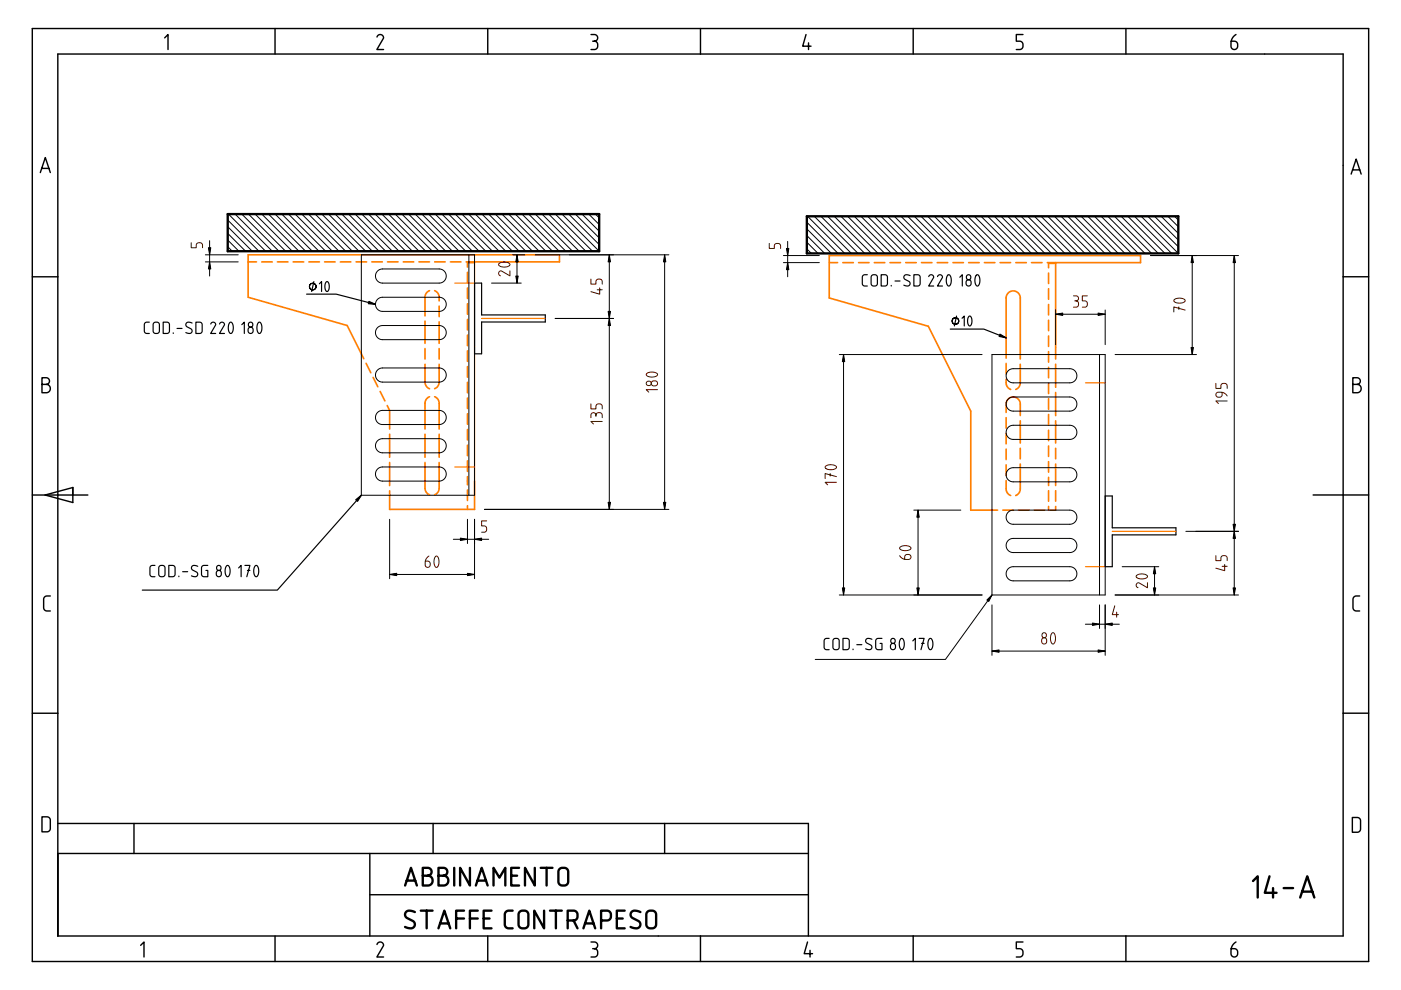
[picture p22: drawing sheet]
<svg xmlns="http://www.w3.org/2000/svg" width="297mm" height="210mm" viewBox="0 0 297 210" stroke-linecap="round" stroke-linejoin="round" font-family="sans-serif">
<g fill="none" stroke="#ff7f00" stroke-width=".35">
<path d="M52.6 55.5h1.8M55.5 55.5h2.2M58.8 55.5h2.2M62.2 55.5h2.2M65.5 55.5h2.2M68.8 55.5h2.3M72.2 55.5h2.2M75.5 55.5h2.2M78.8 55.5h2.3M82.2 55.5h2.2M85.5 55.5h2.2M88.8 55.5h2.3"/>
<path d="M92.2 55.5h2.2M95.5 55.5h2.2M98.8 55.5h19.8v-1.5h-66v9l21 6 3.5 7M99.1 57.7v2.3M100.6 55.7h-1.5v.9M175.8 55.7h1.8M178.7 55.7h2.2M182 55.7h2.3M185.4 55.7h2.2M188.7 55.7h2.2M192 55.7h2.3M195.4 55.7h2.2"/>
<path d="M198.7 55.7h2.2M202 55.7h2.3M205.4 55.7h2.2M208.7 55.7h2.2M212 55.7h2.3M215.4 55.7h2.2M218.7 55.7h2.2M222 55.7h19.8v-1.5h-66v9l21 6 9 18v21h5.7M222.3 56.8v-1h1.5v20.3M222.3 57.9v2.2M77.6 77l1 2M90.1 77.2v4.1l.3 .7 .7 .4"/>
<path d="M90.1 68.1v4.7M90.1 73.9v2.2M91.1 61.6l-.7 .5-.3 .7v4.2M92.2 61.6l.5 .3 .3 .5 .1 1.4M93.1 77.2v4.1l-.3 .7-.6 .4M93.1 64.9v2.2M93.1 68.2v4.6M93.1 73.9v2.2M99.1 61.1v2.2M99.1 64.4v2.2M99.1 67.7v2.3M99.1 71.1v2.2"/>
<path d="M99.1 74.4v2.2M99.1 77.7v2.3M213.3 76v-13l.2-.5 .4-.5 .5-.3h.5l1 .4 .4 .9v13.1M213.3 77.1v2.2M216.3 77.2v4.2l-.3 .7-.6 .5M222.3 61.2v2.2M222.3 64.6v2.2M222.3 67.9v2.2M222.3 71.2v2.2M222.3 74.6v2.2M222.3 77.9v2.2M223.8 77.2v4.9"/>
<path d="M79.1 80l1 2M80.6 83l1 2M82.1 86l.5 1v4M82.6 92.1v4.9M82.6 98.1v4.9M90.1 98.1v5.6l.3 .7 .7 .5M90.1 92.1v4.9M91.1 84.1l-.7 .5-.3 .7v5.7M92.2 84.1l.6 .5 .3 .7v5.7M93.1 98.1v5.6l-.3 .8-.6 .4M93.1 92.1v4.9M99.1 81.1v2.2"/>
<path d="M99.1 84.4v2.2M99.1 87.7v2.2M99.1 91.1v2.2M99.1 94.4v2.2M99.1 97.7v2.2M213.3 80.4l.2 1.4 .3 .5 .5 .3M213.3 87.4v-1.9l.2-.6 .7-.6 .9-.1 .7 .4 .5 .6v2.9M213.3 88.6v2.2M213.3 91.9v2.2M213.3 95.2v2.2M213.3 98.6v2.2M216.3 98.4v5.5l-.3 .7-.6 .5"/>
<path d="M216.3 89.2v4.7M216.3 95.1v2.2M222.3 81.2v2.2M222.3 84.6v2.2M222.3 87.9v2.2M222.3 91.2v2.2M222.3 94.5v2.3M222.3 97.9v2.2M223.8 83.2v4.9M223.8 89.2v4.7M223.8 95.1v2.2M223.8 98.4v4.5"/>
<path d="M99.1 101.1v1.7M99.1 103.9v2.2M99.1 107.2v.8M100.6 102v6h-18v-3.9M212.6 108.2h2.2M213.3 101.9l.1 2.2 .3 .6 .6 .4M216 108.2h2.2M219.3 108.2h2.2M222.3 101.2v1.7M222.3 104v2.3M222.3 107.4v.8M223.8 104v2.3"/>
<path d="M223.8 107.4v.8h-1.2"/>
</g>
<path d="M100.6 55.7v46.3M90.1 63h.1M93.1 69h.1M93.1 63h.1M82.6 87h.1M90.1 81h.1M93.1 81h.1M216.3 81.2h.1M93.1 103.5h.1M223.8 108.2h.1M223.8 102.2h.1" fill="none" stroke="#ff7f00" stroke-width=".25"/>
<g fill="none" stroke="#000" stroke-width=".5">
<path d="M48.3 45.4h78.7v7.9h-78.7zM171.1 45.9h78.7v7.8h-78.7zM85.9 187.8l1.2-3.8 1.3 3.8M86.2 186.7h1.8M88 193.4a1.38 1.38 0 0 0-2 .1 .83 .83 0 0 0 .3 1.2l1.2 .6a.89 .89 0 0 1 .3 1.2 .89 .89 0 0 1-1.3 .3l-.6-.3M89.2 193.1h2.5M89.6 185.7h1.1a1.04 1.04 0 0 1 1 1 1.04 1.04 0 0 1-1 1.1h-1.1v-3.8h1.1a.83 .83 0 0 1 .8 .8 .83 .83 0 0 1-.8 .9M90.5 193.1v3.7M93 196.8l1.2-3.7 1.3 3.7M93 185.7h1.1a1.04 1.04 0 0 1 1 1 1.04 1.04 0 0 1-1 1.1h-1.1v-3.8h1a.83 .83 0 0 1 .8 .8 .83 .83 0 0 1-.8 .9M93.3 195.8h1.8M96.3 184v3.8"/>
<path d="M96.7 194.7h1.7M98.4 193.1h-1.7v3.7M99.6 194.7h1.7M99.6 184v3.8l-2-3.8v3.8M100.9 187.8l1.2-3.8 1.3 3.8M101.2 186.7h1.8M101.3 193.1h-1.7v3.7M102.5 194.7h1.3M104.2 193.1h-1.7v3.7h1.7M104.6 187.8v-3.8l1.3 2.1 1.2-2.1v3.8M108.4 185.7h1.2M108.7 193.1h-.8a.83 .83 0 0 0-.9 .8v2.1a.83 .83 0 0 0 .9 .8h.8"/>
<path d="M110.1 184h-1.7v3.8h1.7M110.2 193.3l.4-.2h.6a.83 .83 0 0 1 .8 .8v2.1a.83 .83 0 0 1-.8 .8h-.4a.83 .83 0 0 1-.9-.8v-2.2zM113.4 184v3.8l-2.1-3.8v3.8M114.6 184h2.5M115.4 193.1v3.7l-2.1-3.7v3.7M115.9 184v3.8M116.6 193.1h2.5M117.9 193.1v3.7M118.6 184.2l.5-.2h.5a.83 .83 0 0 1 .9 .8v2.1a.83 .83 0 0 1-.9 .9h-.4a.83 .83 0 0 1-.8-.9v-2.1zM120.4 195.2h1.2a.83 .83 0 0 0 .8-.9v-.4a.83 .83 0 0 0-.8-.8h-1.2v3.7M121.6 195.2l.8 1.6M123.7 196.8l1.2-3.7 1.3 3.7"/>
<path d="M124 195.8h1.8M127.4 195.2h1.3a.83 .83 0 0 0 .8-.9v-.4a.83 .83 0 0 0-.8-.8h-1.3v3.7M130.8 194.7h1.2M132.4 193.1h-1.6v3.7h1.6M135.8 193.4a1.38 1.38 0 0 0-2 .1 .83 .83 0 0 0 .3 1.2l1.2 .6a.89 .89 0 0 1 .3 1.2 .89 .89 0 0 1-1.2 .3l-.7-.3M137.3 193.3l.4-.2h.6a.83 .83 0 0 1 .8 .8v2.1a.83 .83 0 0 1-.8 .8h-.4a.83 .83 0 0 1-.9-.8v-2.2zM265.7 186.8l1-1v4.5M269.2 185.8l-1 3.5h2.5M269.9 188.3v2M272.2 188.3h2M275.7 190.3l1.5-4.5 1.5 4.5M276.1 189h2.1"/>
</g>
<g fill="none" stroke="#000" stroke-width=".21">
<path d="M43.5 54h7M43.5 55.5h7M44.4 51v7.5M48.3 46.7l6.6 6.6M48.3 48.1l5.2 5.2M48.3 49.5l3.8 3.8M48.3 50.9l2.4 2.4M48.3 52.3l.9 1M48.4 45.4l7.9 7.9M49.9 45.4l7.8 7.9M51.3 45.4l7.8 7.9M52.7 45.4l7.9 7.9"/>
<path d="M54.1 45.4l7.9 7.9M55.5 45.4l7.9 7.9M56.9 45.4l7.9 7.9M58.3 45.4l7.9 7.9M59.8 45.4l7.8 7.9M61.2 45.4l7.8 7.9M62.6 45.4l7.9 7.9M64 45.4l7.9 7.9M65.4 45.4l7.9 7.9M66.8 45.4l7.9 7.9M68.2 45.4l7.9 7.9M69.7 45.4l7.8 7.9"/>
<path d="M71.1 45.4l7.8 7.9M72.5 45.4l7.9 7.9M73.9 45.4l7.9 7.9M75.3 45.4l7.9 7.9M76.6 54h24v51h-24zM76.7 45.4l7.9 7.9M78.1 45.4l7.9 7.9M79.6 45.4l7.8 7.9M80 57.5l.5-.3 .6-.2h12.2l.5 .2 .5 .4 .2 .5 .1 .5-.4 1-.9 .4h-12.3l-.8-.3-.5-.7-.1-.8zM81 45.4l7.8 7.9M82.4 45.4l7.9 7.9M83.8 45.4l7.9 7.9"/>
<path d="M85.2 45.4l7.9 7.9M86.6 45.4l7.9 7.9M88 45.4l7.9 7.9M89.5 45.4l7.8 7.9M90.9 45.4l7.8 7.9M92.3 45.4l7.9 7.9M93.7 45.4l7.9 7.9M95.1 45.4l7.9 7.9M96.5 45.4l7.9 7.9M97.9 45.4l7.9 7.9M99.4 45.4l7.8 7.9M99.4 54v51"/>
<path d="M100.8 45.4l7.9 7.9M102.2 45.4l7.9 7.9M103.6 45.4l7.9 7.9M105 45.4l7.9 7.9M106.4 45.4l7.9 7.9M107.8 45.4l7.9 7.9M108.7 54h2.6M109.3 45.4l7.8 7.9M109.6 54v6M110.7 45.4l7.9 7.9M112.1 45.4l7.9 7.9M113.4 54h28.4"/>
<path d="M113.5 45.4l7.9 7.9M114.9 45.4l7.9 7.9M116.3 45.4l7.9 7.9M117.7 45.4l7.9 7.9M119.2 45.4l7.8 7.9M120.6 45.4l6.4 6.5M122 45.4l5 5M123.4 45.4l3.6 3.6M124.8 45.4l2.2 2.2M126.2 45.4l.8 .8M129.2 54v54M140.9 54v54"/>
<path d="M166.1 54.2h7.6M166.1 55.7h7.6M167 51.2v7.5M171.1 47.1l6.6 6.6M171.1 48.5l5.2 5.2M171.1 49.9l3.8 3.8M171.1 51.4l2.3 2.3M171.1 52.8l.9 .9M171.2 45.9l7.9 7.8M172.6 45.9l7.9 7.8M174.1 45.9l7.8 7.8M175.5 45.9l7.8 7.8"/>
<path d="M176.9 45.9l7.9 7.8M178.3 45.9l7.9 7.8M179.7 45.9l7.9 7.8M181.1 45.9l7.9 7.8M182.5 45.9l7.9 7.8M184 45.9l7.8 7.8M185.4 45.9l7.8 7.8M186.8 45.9l7.9 7.8M188.2 45.9l7.9 7.8M189.6 45.9l7.9 7.8M191 45.9l7.9 7.8M192.4 45.9l7.9 7.8"/>
<path d="M193.9 45.9l7.8 7.8M195.3 45.9l7.8 7.8M196.7 45.9l7.9 7.8M198.1 45.9l7.9 7.8M199.5 45.9l7.9 7.8M200.9 45.9l7.9 7.8M202.3 45.9l7.9 7.8M203.8 45.9l7.8 7.8M205.2 45.9l7.8 7.8M206.6 45.9l7.9 7.8M208 45.9l7.9 7.8M209.4 45.9l7.9 7.8"/>
<path d="M210.8 45.9l7.9 7.8M212.2 45.9l7.9 7.8M213.7 45.9l7.8 7.8M215.1 45.9l7.8 7.8M216.5 45.9l7.9 7.8M217.9 45.9l7.9 7.8M219.3 45.9l7.9 7.8M220.7 45.9l7.9 7.8M222.1 45.9l7.9 7.8M223.6 45.9l7.8 7.8M225 45.9l7.8 7.8M226.4 45.9l7.9 7.8"/>
<path d="M227.8 45.9l7.9 7.8M229.2 45.9l7.9 7.8M230.6 45.9l7.9 7.8M232 45.9l7.9 7.8M233.5 45.9l7.8 7.8M234.9 45.9l7.9 7.8M236.3 45.9l7.9 7.8M237.7 45.9l7.9 7.8M239.1 45.9l7.9 7.8M240.5 45.9l7.9 7.8M241.9 45.9l7.9 7.8M243.4 45.9l6.4 6.4"/>
<path d="M243.9 54.2h18.7M244.8 45.9l5 5M246.2 45.9l3.6 3.6M247.6 45.9l2.2 2.2M249 45.9l.8 .8M252.8 54.2v21M261.7 54.2v72M80 69.5l.5-.4 .6-.1h12.1l.6 .2 .4 .3 .3 .5 .1 .6-.4 1-.9 .4h-12.3l-.8-.3-.5-.7-.1-.8zM80 63.5l.5-.4 .6-.1h12.1l.6 .2 .4 .3 .3 .6 .1 .5-.4 1-.9 .4h-12.3l-.8-.3-.5-.7-.1-.8zM80 78.5l.5-.4 .6-.1h12.1l.6 .2 .4 .3 .3 .5 .1 .6-.4 1-.9 .4h-12.3l-.8-.3-.5-.7-.1-.8zM104.2 60h6.3M117.7 67.5h12.4"/>
<path d="M177.9 75.2h30.3M178.8 75.2v51M210.3 75.2h24v51h-24zM213.8 78.6l.4-.3 .6-.1h12.2l.5 .1 .5 .4 .2 .5 .1 .6-.4 .9-.9 .5h-12.3l-.8-.3-.5-.7v-.9zM223.8 65.7v7.4M223.8 66.6h10.5M233.1 75.2v51M234.3 65.7v7.4M236.4 75.2h17.3M80 99.5l.5-.4 .6-.1h12.1l.6 .2 .4 .3 .3 .5 .1 .6-.4 1-.9 .4h-12.3l-.8-.3-.5-.7-.1-.8zM80 93.5l.5-.4 .6-.1h12.1l.6 .2 .4 .3 .3 .5 .1 .6-.4 1-.9 .4h-12.3l-.8-.3-.5-.7-.1-.8zM80 87.5l.5-.4 .6-.1h12.1l.6 .2 .4 .3 .3 .5 .1 .6-.4 1-.9 .4h-12.3l-.8-.3-.5-.7-.1-.8z"/>
<path d="M213.7 90.6l.5-.3 .6-.1h12.1l.6 .1 .5 .4 .2 .5 .1 .6-.4 .9-.9 .5h-12.3l-.8-.3-.5-.7-.1-.8zM213.7 84.6l.5-.3 .6-.1h12.1l.6 .1 .5 .4 .2 .5 .1 .6-.4 .9-.9 .5h-12.3l-.8-.3-.5-.7-.1-.8zM213.7 99.6l.5-.3 .6-.1h12.1l.6 .1 .5 .4 .2 .5 .1 .6-.4 .9-.9 .5h-12.3l-.8-.3-.5-.7-.1-.8zM82.6 110.1v12.6M96.1 114.3h7.5M99.1 110.1v5.1M100.6 110.1v12.6M102.7 108h39.1M193.7 108.2h10M194.6 108.2v18M213.7 114.6l.5-.3 .6-.1h12.1l.6 .1 .5 .4 .2 .5 .1 .6-.4 .9-.9 .4h-12.3l-.8-.2-.5-.7-.1-.9zM213.7 108.6l.5-.3 .6-.1h12.1l.6 .1 .5 .4 .2 .5 .1 .6-.4 .9-.9 .4-12.3 .1-.8-.3-.5-.7-.1-.8z"/>
<path d="M251.4 112.7h11.2M82.6 121.8h18M177.9 126.2h30.3M210.3 126.2l-9.8 13.6h-27.7M210.3 128.3v10.6M210.3 138h24M213.7 120.6l.5-.3 .6-.1h12.1l.6 .1 .5 .4 .2 .5 .1 .6-.4 .9-.9 .4h-12.3l-.8-.3-.5-.6-.1-.9zM230.1 132.3h7.2M233.1 128.3v4.9M234.3 128.3v10.6M236.4 126.2h26.2M237.9 120.2h7.8"/>
<path d="M244.8 120.2v6"/>
</g>
<path d="M96.4 60h4.2M96.4 99h4.2M230.1 81.2h4.2M230.1 120.2h4.2" fill="none" stroke="#f00" stroke-width=".21"/>
<g fill="none" stroke="#000" stroke-width=".25">
<path d="M66.5 59.7l-.4 2.1M69.2 59.8h.3a1.82 1.82 0 0 1 .1 1.9h-.4a1.82 1.82 0 0 1-.1-1.9zM183.9 58.2l-.8 .1-.3 .5 .1 1.6 .3 .2h.7M184.8 58.4l.8-.1 .4 .3v1.6l-.3 .4h-.6l-.4-.3v-1.5zM186.8 58.2l.9 .1 .4 .3v1.6l-.3 .4h-1zM189.8 59.6h1M193 58.4a.78 .78 0 0 0-1.4 .3l.2 .5 1 .5 .2 .5a.55 .55 0 0 1-.7 .4l-.7-.1M193.8 58.2l.9 .1 .4 .3v1.6l-.3 .4h-1zM196.9 58.6l.2-.2 .4-.1 .3 .1 .2 .4-1.1 1.8h1.1M198.8 58.6l.2-.2 .4-.1 .3 .1 .1 .4-1 1.8h1M201 58.3l.4 .1a1.68 1.68 0 0 1-.2 2.2l-.3-.1a2.08 2.08 0 0 1 .1-2.2zM203.5 58.8l.5-.6v2.4"/>
<path d="M205 59.5l.4-.2 .4 .3 .1 .6-.2 .4h-.4l-.4-.2-.1-.6zM207 58.3l.5 .1a1.68 1.68 0 0 1-.2 2.2l-.3-.1a2.08 2.08 0 0 1 0-2.2zM31.7 68.3l-.8 .1-.3 .4 .1 1.6 .3 .3h.7M32.6 68.5l.8-.2 .4 .3v1.7l-.3 .4h-.7l-.3-.3v-1.6zM34.6 68.3h.9l.4 .3v1.7l-.3 .4h-1zM36.7 70.6v.1M37.5 69.6h1.1M40.7 68.5a.78 .78 0 0 0-1.3 .2l.2 .5 .9 .6 .2 .4a.55 .55 0 0 1-.6 .5l-.7-.2M41.5 68.3h.9l.4 .3 .1 1.7-.4 .4h-1zM44.7 68.7l.2-.3 .4-.1 .3 .2 .1 .3-1 1.9h1M46.5 68.7l.2-.3 .4-.1 .4 .2 .1 .3-1.1 1.9h1.1M48.7 68.4h.5a1.68 1.68 0 0 1-.2 2.3l-.3-.1a2.08 2.08 0 0 1 0-2.2z"/>
<path d="M51.3 68.8l.5-.5v2.4M52.8 69.5l.4-.1 .4 .2 .1 .7-.3 .3-.4 .1-.3-.2-.1-.6zM54.8 68.4h.4a1.68 1.68 0 0 1-.2 2.3l-.2-.1a2.08 2.08 0 0 1 0-2.2zM65 62.4h6.3l8.3 2.1M66.2 61.4h.1M67.7 60.2l.5-.5v2.1M100.6 60h1.5v6.8h13.5v1.5h-13.5v6.7h-1.5zM189 60.5v.1M201.5 69.8h7.1l4.7 1.8M202.4 68.7h.1M202.8 67l-.5 2.1M204 67.5l.4-.5v2.1"/>
<path d="M205.4 67.1h.4a1.82 1.82 0 0 1 0 1.9h-.4a1.82 1.82 0 0 1 0-1.9zM32.9 119.9h-.8l-.3 .5 .1 1.6 .3 .3h.7M35.8 119.9h.9l.4 .3v1.6l-.3 .4-1 .1zM44.1 119.9h-.9l-.4 .3-.1 1.6 .3 .4 1.1 .1v-1.4h-.4M48.1 120h.4a1.68 1.68 0 0 1-.2 2.3l-.3-.2a2.08 2.08 0 0 1 .1-2.1zM51.9 119.9h1.1l-.7 2.4M54.1 120h.5a1.68 1.68 0 0 1-.3 2.3l-.2-.2a2.08 2.08 0 0 1 0-2.1zM76.6 105l-17.8 20.1h-28.6M234.3 105.2h1.5v6.7h13.5v1.5h-13.5v6.8h-1.5zM33.8 120l.8-.1 .3 .3 .1 1.6-.3 .4-.7 .1-.3-.4v-1.5zM37.9 122.1v.2M38.7 121.2h1.1"/>
<path d="M41.9 120.1a.78 .78 0 0 0-1.3 .2l.1 .5 1 .5 .2 .5a.55 .55 0 0 1-.6 .5l-.7-.2M46 121.1l.4-.2 .4 .3 .1 .6-.2 .4-.4 .1-.4-.3v-.6zM50.6 120.4l.5-.5v2.4M52.5 120.9h.5M175.8 135.4h-.8l-.3 .5 .1 1.6 .3 .2 .7 .1M176.8 135.5l.7-.1 .4 .3v1.6l-.3 .4h-.6l-.4-.3v-1.5zM178.7 135.4h.9l.4 .3 .1 1.6-.4 .4-1 .1zM180.9 137.6v.2M181.7 136.7h1M184.9 135.5a.78 .78 0 0 0-1.4 .3l.2 .5 1 .5 .2 .5a.55 .55 0 0 1-.7 .4l-.7-.1M187 135.4h-.9l-.4 .3v1.6l.2 .4 1.1 .1v-1.4h-.4M189 136.6l.4-.2 .4 .3 .1 .6-.3 .4h-.4l-.3-.2-.1-.6z"/>
<path d="M191 135.4l.4 .1a1.68 1.68 0 0 1-.2 2.3l-.2-.2a2.08 2.08 0 0 1 0-2.2zM193.5 135.9l.6-.5v2.4M194.9 135.4h1l-.6 2.4M195.4 136.4h.5M197.1 135.4l.4 .1a1.68 1.68 0 0 1-.2 2.3l-.3-.2a2.08 2.08 0 0 1 .1-2.2z"/>
<circle cx="205.4" cy="58.8" r=".51"/>
<circle cx="53.2" cy="68.8" r=".51"/>
<circle cx="66.3" cy="60.8" r=".7"/>
<circle cx="202.6" cy="68.1" r=".7"/>
<circle cx="46.4" cy="120.4" r=".51"/>
<circle cx="189.4" cy="135.9" r=".51"/>
</g>
<path d="M102.1 67.5h13.5M235.8 112.7h13.5" fill="none" stroke="#f00" stroke-width=".25"/>
<g fill="none" stroke="#000" stroke-width=".3">
<path d="M6.8 6h283.4v197.9h-283.4zM12.3 11.5h272.5v187h-272.5zM34.9 8l.7-.7v3.2M58.3 6v5.5M79.9 7.9a.69 .69 0 0 1 .9-.6 .69 .69 0 0 1 .5 .9l-1.4 2.3h1.4M103.4 6v5.5M125.3 7.3h.7a.71 .71 0 0 1 .7 .7 .71 .71 0 0 1-.7 .7 .71 .71 0 0 1 .7 .7v.4a.71 .71 0 0 1-.7 .7h-.7M125.7 8.7h.3M148.5 6v5.5M170.9 7.3l-.7 2.5h1.8M171.4 9.1v1.4M193.6 6v5.5"/>
<path d="M216.9 7.3h-1.4v1.4h.7a.71 .71 0 0 1 .7 .7v.4a.71 .71 0 0 1-.7 .7h-.7M238.7 6v5.5M262.1 7.3a2.12 2.12 0 0 0-1.1 1.9v.6a.71 .71 0 0 0 .7 .7 .71 .71 0 0 0 .7-.7v-.4a.71 .71 0 0 0-.7-.7h-.7M8.5 36.6l1.1-3.2 1.1 3.2M8.8 35.7h1.6M284.8 35.1h.1M286.5 36.9l1-3.2 1.1 3.2M286.8 36h1.5M6.8 58.7h5.5M284.8 58.7h5.4M8.9 81.5h.9a.88 .88 0 0 1 .9 .9 .88 .88 0 0 1-.9 .9h-.9v-3.2h.9a.71 .71 0 0 1 .7 .7 .71 .71 0 0 1-.7 .7M286.8 81.5h.9a.88 .88 0 0 1 .9 .9 .88 .88 0 0 1-.9 .9h-.9v-3.2h.9a.71 .71 0 0 1 .7 .7 .71 .71 0 0 1-.7 .7"/>
<path d="M6.8 105h11.8M9.6 105l5.8-1.6v3.1zM278.4 104.9h11.8M10.7 126.4h-.7a.71 .71 0 0 0-.7 .7v1.7a.71 .71 0 0 0 .7 .7h.7M288.3 126.4h-.7a.71 .71 0 0 0-.7 .7v1.7a.71 .71 0 0 0 .7 .7h.7M6.8 151.2h5.5M284.8 151.2h5.4M8.9 173.2h1.1a.71 .71 0 0 1 .7 .7v1.8a.71 .71 0 0 1-.7 .7h-1.1zM12.3 174.6h159.1v23.9M28.4 174.6v6.4M91.8 174.6v6.4M140.9 174.6v6.4"/>
<path d="M286.7 173.3h1.1a.7 .7 0 0 1 .7 .7v1.8a.7 .7 0 0 1-.7 .7h-1.1zM12.3 181h159.1M58.3 198.5v5.4M78.4 181v17.5M78.4 189.7h93M103.4 198.5v5.4M125.3 199.7h.7a.71 .71 0 0 1 .7 .7 .71 .71 0 0 1-.7 .7 .71 .71 0 0 1 .7 .7v.4a.71 .71 0 0 1-.7 .7h-.7M148.5 198.5v5.4M171.2 199.7l-.7 2.5h1.8M193.6 198.5v5.4M216.9 199.7h-1.4v1.4h.7a.71 .71 0 0 1 .7 .7v.4a.71 .71 0 0 1-.7 .7h-.7M238.7 198.5v5.4"/>
<path d="M262.1 199.7a2.12 2.12 0 0 0-1.1 1.9v.6a.71 .71 0 0 0 .7 .7 .71 .71 0 0 0 .7-.7v-.4a.71 .71 0 0 0-.7-.7h-.7M29.8 200.4l.7-.7v3.2M79.9 200.3a.69 .69 0 0 1 .9-.6 .69 .69 0 0 1 .5 .9l-1.4 2.3h1.4M125.7 201.1h.3M171.7 201.5v1.4"/>
</g>
<g fill="none" stroke="#4c0000" stroke-width=".21">
<path d="M40.5 51.5v1h1.1l.1-.8 .4-.2h.5l.3 .2v.8M105.8 55.9v-.1a1.68 1.68 0 0 1 2.3 .3l-.1 .2a1.68 1.68 0 0 1-2.3-.2zM108.1 57.4v1.1l-1.9-1.1-.3 .2-.2 .3 .1 .4 .3 .2M125.3 59.2v1h1.1v-.7l.5-.3h.4l.3 .2 .1 .8M163.1 51.6v1.1h1.1v-.8l.5-.3h.4l.3 .3 .1 .8M126.6 61.4h1.1M127.2 61v1.4l-1.9-.6M137.1 79.2a1.68 1.68 0 0 1 2.3 .2l-.1 .3a1.68 1.68 0 0 1-2.3-.3zM227.6 62.7l.8 .1 .3 .5-.2 .3-.4 .2 .5 .3v.7l-.3 .3h-.7M227.9 63.8h.2M230.5 62.7h-1v1.1l.8 .1 .2 .4v.4l-.2 .3-.8 .1M249 63.5a1.68 1.68 0 0 1 2.3 .2l-.2 .3a1.68 1.68 0 0 1-2.2-.2z"/>
<path d="M249.9 65.1v.5M251.3 65.7l-2.4-.6v1M125.3 88.6v-.8l.5-.3 .4 .2 .2 .3 .3-.5 .7 .1 .3 .3v.7M125.3 85.6v1.1h1.1v-.8l.5-.3 .4 .1 .3 .2 .1 .8M126.4 88v.3M127.7 89.4h-2.4l.5 .5M138.2 80.9l.4-.1h.6l.2 .4-.1 .4-.3 .2-.7-.1-.2-.4zM139.4 82.6h-2.4l.5 .5M175 98.9l.1-.1a1.68 1.68 0 0 1 2.2 .2l-.1 .3a1.68 1.68 0 0 1-2.3-.2zM257.8 81.3v1.1h1.1v-.8l.5-.3h.4l.3 .2 .1 .9M259.1 83.2v.6l-.2 .3-.7 .1-.3-.2-.1-.6 .5-.2 1.2 .1 .7 .7M260.2 85h-2.4l.5 .6"/>
<path d="M90.9 117.9l-.6 .7-.2 1.2 .3 .4h.6l.2-.3-.1-.7-.3-.2h-.6M92.3 118h.5a1.68 1.68 0 0 1-.2 2.3l-.3-.1a2.08 2.08 0 0 1 0-2.2zM103.2 110.4h-1.1v1.1l.8 .1 .3 .4v.5l-.3 .3h-.8M176 100.4v.5M177.3 102.3h-2.4l.6 .5M177.3 101.1l-2.4-.7v1.1M190.7 117.8l.7 .7 1.2 .1 .5-.3v-.5l-.4-.2h-.7l-.2 .4v.6M190.8 116h.1a1.68 1.68 0 0 1 2.2 .2l-.1 .3a1.68 1.68 0 0 1-2.3-.3zM257.8 117.8v1.1h1.1v-.8l.5-.3h.4l.3 .2 .1 .9M259.7 119.7v1.3l-1.9-.5M221 135.4l.4-.2 .4 .3 .1 .6-.2 .4h-.4l-.4-.2v-.6zM223.1 134.2l.4 .1a1.68 1.68 0 0 1-.2 2.2l-.3-.1a2.08 2.08 0 0 1 .1-2.2z"/>
<path d="M236.4 128.5l-.6 1.8h1.4M236.8 129.8v1.1M241 122a1.68 1.68 0 0 1 2.3 .2l-.1 .3a1.68 1.68 0 0 1-2.3-.3zM243.3 123.6v1l-1.9-1-.3 .1-.2 .3 .1 .4 .3 .2M259.1 120.1h1.1"/>
<circle cx="137.5" cy="81.2" r=".51"/>
<circle cx="221.4" cy="134.7" r=".51"/>
</g>
<g fill="#000">
<path d="M44.4 55.5l.3 1.5h-.5zM44.2 52.5h.5l-.3 1.5zM109.6 54l.3 1.5h-.5zM129.2 54l.2 1.5h-.5zM140.9 54l.3 1.5h-.5zM167 55.7l.3 1.5h-.5zM166.8 52.7h.5l-.3 1.5zM252.8 54.2l.2 1.5h-.5zM261.7 54.2l.2 1.5h-.5zM78.2 63.9l1.4 .6-1.5-.1zM109.4 58.5h.5l-.3 1.5zM128.9 66h.5l-.2 1.5z"/>
<path d="M129.2 67.5l.2 1.5h-.5zM178.8 75.2l.3 1.5h-.5zM212 70.9l1.3 .7-1.5-.3zM223.8 66.6l1.5-.2v.5zM232.8 66.4l1.5 .2-1.5 .3zM252.5 73.7h.5l-.2 1.5zM75.4 106l1.2-1-.8 1.3zM97.6 114.1l1.5 .2-1.5 .3zM100.6 114.3l1.5-.2v.5zM128.9 106.5h.5l-.2 1.5zM140.7 106.5h.5l-.3 1.5zM194.6 108.2l.3 1.5h-.5z"/>
<path d="M261.4 111.2h.5l-.2 1.5zM261.7 112.7l.2 1.5h-.5zM82.6 121.8l1.5-.3v.5zM99.1 121.5l1.5 .3-1.5 .2zM178.6 124.7h.5l-.3 1.5zM194.4 124.7h.5l-.3 1.5zM210.3 138l1.5-.2v.5zM209.2 127.2l1.1-1-.7 1.3zM231.6 132.1l1.5 .2-1.5 .3zM232.8 137.8l1.5 .2-1.5 .3zM234.3 132.3l1.5-.2v.5zM244.5 124.7h.5l-.2 1.5z"/>
<path d="M244.8 120.2l.2 1.5h-.5zM261.4 124.7h.5l-.2 1.5z"/>
</g>
<g fill="#000" stroke="#000" stroke-width=".21">
<path d="M44.4 55.5l.3 1.5h-.5zM44.2 52.5h.5l-.3 1.5zM109.6 54l.3 1.5h-.5zM129.2 54l.2 1.5h-.5zM140.9 54l.3 1.5h-.5zM167 55.7l.3 1.5h-.5zM166.8 52.7h.5l-.3 1.5zM252.8 54.2l.2 1.5h-.5zM261.7 54.2l.2 1.5h-.5zM109.4 58.5h.5l-.3 1.5zM128.9 66h.5l-.2 1.5zM129.2 67.5l.2 1.5h-.5z"/>
<path d="M178.8 75.2l.3 1.5h-.5zM223.8 66.6l1.5-.2v.5zM232.8 66.4l1.5 .2-1.5 .3zM252.5 73.7h.5l-.2 1.5zM97.6 114.1l1.5 .2-1.5 .3zM100.6 114.3l1.5-.2v.5zM128.9 106.5h.5l-.2 1.5zM140.7 106.5h.5l-.3 1.5zM194.6 108.2l.3 1.5h-.5zM261.4 111.2h.5l-.2 1.5zM261.7 112.7l.2 1.5h-.5zM82.6 121.8l1.5-.3v.5z"/>
<path d="M99.1 121.5l1.5 .3-1.5 .2zM178.6 124.7h.5l-.3 1.5zM194.4 124.7h.5l-.3 1.5zM210.3 138l1.5-.2v.5zM209.2 127.2l1.1-1-.7 1.3zM231.6 132.1l1.5 .2-1.5 .3zM232.8 137.8l1.5 .2-1.5 .3zM234.3 132.3l1.5-.2v.5zM244.5 124.7h.5l-.2 1.5zM244.8 120.2l.2 1.5h-.5zM261.4 124.7h.5l-.2 1.5z"/>
</g>
<path d="M78.2 63.9l1.4 .6-1.5-.1zM212 70.9l1.3 .7-1.5-.3zM75.4 106l1.2-1-.8 1.3z" fill="#000" stroke="#000" stroke-width=".25"/>
</svg>
